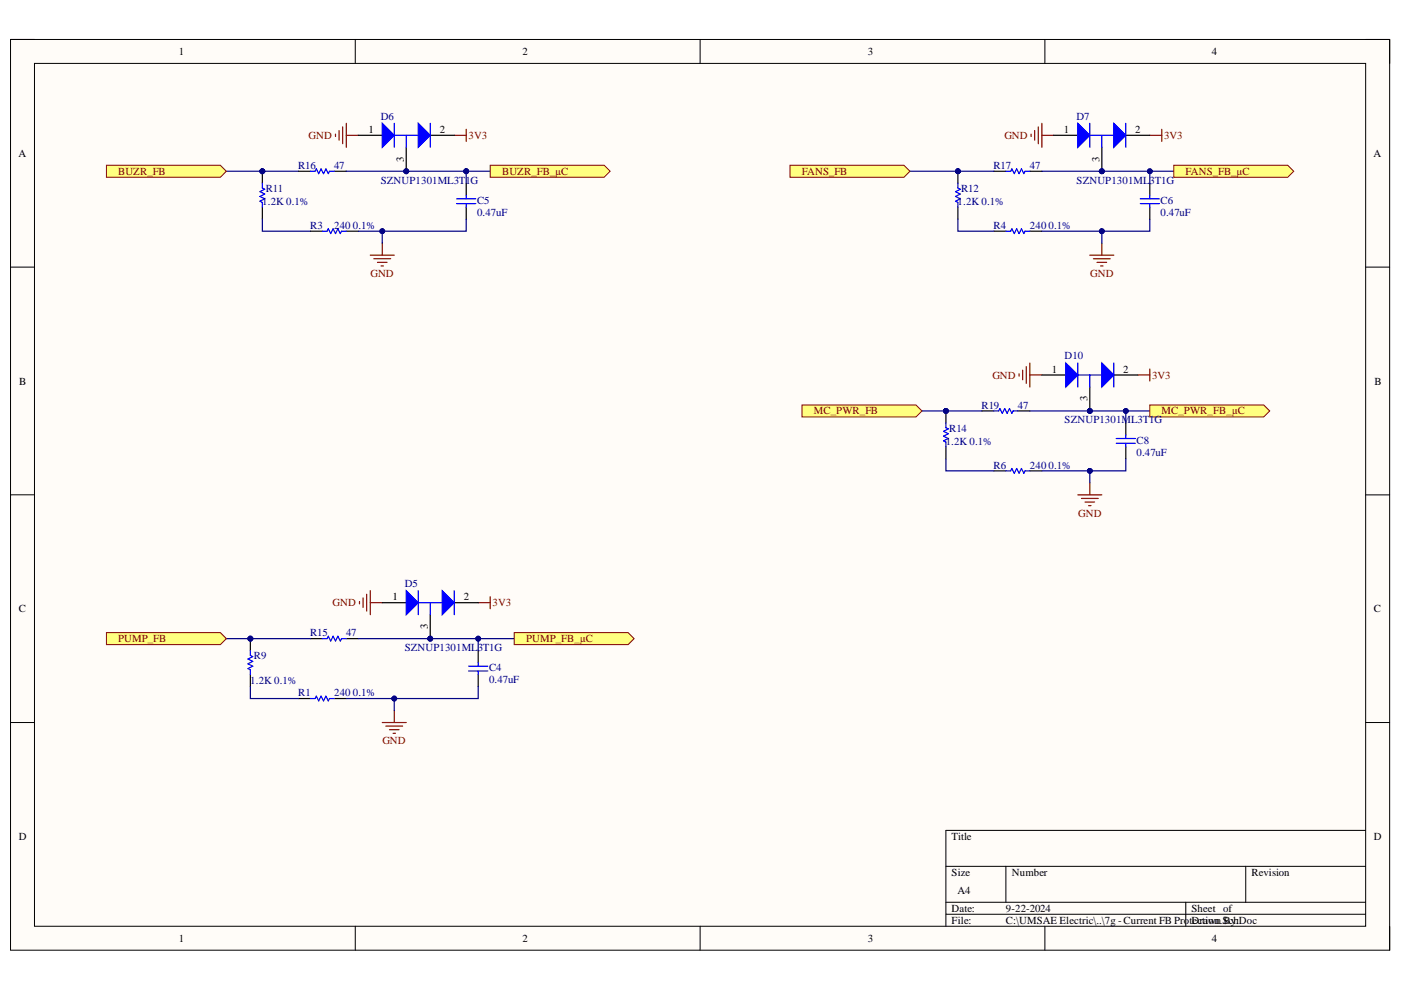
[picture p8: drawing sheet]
<svg xmlns="http://www.w3.org/2000/svg" width="297mm" height="210mm" viewBox="0 0 297 210" stroke-linecap="round" stroke-linejoin="round" font-family="sans-serif">
<defs><g id="words">
<g font-size="2.3">
<text x="37.9" y="11.7">1</text>
<text x="110.8" y="11.7">2</text>
<text x="184" y="11.7">3</text>
<text x="257" y="11.7">4</text>
<text x="78.1" y="28.2">1</text>
<text x="93.3" y="28.2">2</text>
<text x="225.6" y="28.2">1</text>
<text x="240.7" y="28.2">2</text>
<text x="3.9" y="33.3">A</text>
<text x="85.7" y="34.3" transform="rotate(-90 85.7 34.3)">3</text>
<text x="233.1" y="34.3" transform="rotate(-90 233.1 34.3)">3</text>
<text x="291.2" y="33.3">A</text>
<text x="4.1" y="81.5">B</text>
<text x="223" y="79">1</text>
<text x="238.2" y="79">2</text>
<text x="291.4" y="81.5">B</text>
<text x="230.5" y="85" transform="rotate(-90 230.5 85)">3</text>
<text x="4" y="129.8">C</text>
<text x="83.2" y="127.3">1</text>
<text x="98.3" y="127.3">2</text>
<text x="291.3" y="129.8">C</text>
<text x="90.7" y="133.3" transform="rotate(-90 90.7 133.3)">3</text>
<text x="4" y="178.1">D</text>
<text x="201.8" y="178.1">Title</text>
<text x="291.3" y="178.1">D</text>
<text x="201.8" y="185.7">Size</text>
<text x="214.5" y="185.7">Number</text>
<text x="265.3" y="185.7">Revision</text>
<text x="203" y="189.5">A4</text>
<text x="201.8" y="193.3">Date:</text>
<text x="201.8" y="195.9">File:</text>
<text x="213.3" y="193.3">9-22-2024</text>
<text x="213.3" y="195.9">C:\UMSAE Electric\..\7g - Current FB ProtDrawn By:</text>
<text x="252.6" y="193.3">Sheet of</text>
<text x="252.9" y="195.9">ection.SchDoc</text>
<text x="37.9" y="199.7">1</text>
<text x="110.8" y="199.7">2</text>
<text x="184" y="199.7">3</text>
<text x="257" y="199.7">4</text>
</g>
<g font-size="2.3" fill="#800000">
<text x="65.4" y="29.5">GND</text>
<text x="99.4" y="29.5">3V3</text>
<text x="212.9" y="29.5">GND</text>
<text x="246.8" y="29.5">3V3</text>
<text x="25.1" y="37.1">BUZR_FB</text>
<text x="106.5" y="37.1">BUZR_FB_µC</text>
<text x="170" y="37.1">FANS_FB</text>
<text x="251.4" y="37.1">FANS_FB_µC</text>
<text x="78.5" y="58.7">GND</text>
<text x="231.1" y="58.7">GND</text>
<text x="210.4" y="80.3">GND</text>
<text x="244.3" y="80.3">3V3</text>
<text x="172.6" y="87.9">MC_PWR_FB</text>
<text x="246.3" y="87.9">MC_PWR_FB_µC</text>
<text x="228.6" y="109.5">GND</text>
<text x="70.5" y="128.6">GND</text>
<text x="104.4" y="128.6">3V3</text>
<text x="25.1" y="136.2">PUMP_FB</text>
<text x="111.5" y="136.2">PUMP_FB_µC</text>
<text x="81.1" y="157.8">GND</text>
</g>
<g font-size="2.3" fill="#000080">
<text x="80.7" y="25.4">D6</text>
<text x="228.3" y="25.4">D7</text>
<text x="63.2" y="35.9">R16</text>
<text x="70.8" y="35.9">47</text>
<text x="210.7" y="35.9">R17</text>
<text x="218.4" y="35.9">47</text>
<text x="56.4" y="40.7">R11</text>
<text x="80.7" y="38.9">SZNUP1301ML3T1G</text>
<text x="203.8" y="40.7">R12</text>
<text x="228.3" y="38.9">SZNUP1301ML3T1G</text>
<text x="55.6" y="43.5">1.2K 0.1%</text>
<text x="101.1" y="45.8">0.47uF</text>
<text x="101.1" y="43.2">C5</text>
<text x="203" y="43.5">1.2K 0.1%</text>
<text x="246" y="45.8">0.47uF</text>
<text x="246" y="43.2">C6</text>
<text x="65.8" y="48.6">R3</text>
<text x="70.8" y="48.6">240</text>
<text x="74.8" y="48.6">0.1%</text>
<text x="210.7" y="48.6">R4</text>
<text x="218.4" y="48.6">240</text>
<text x="222.3" y="48.6">0.1%</text>
<text x="225.7" y="76.2">D10</text>
<text x="208.1" y="86.6">R19</text>
<text x="215.8" y="86.6">47</text>
<text x="225.7" y="89.7">SZNUP1301ML3T1G</text>
<text x="200.5" y="94.3">1.2K 0.1%</text>
<text x="201.3" y="91.5">R14</text>
<text x="241" y="94.1">C8</text>
<text x="210.7" y="99.4">R6</text>
<text x="218.4" y="99.4">240</text>
<text x="222.3" y="99.4">0.1%</text>
<text x="241" y="96.6">0.47uF</text>
<text x="85.8" y="124.5">D5</text>
<text x="65.8" y="134.9">R15</text>
<text x="73.4" y="134.9">47</text>
<text x="85.8" y="137.9">SZNUP1301ML3T1G</text>
<text x="53.8" y="139.7">R9</text>
<text x="103.7" y="142.3">C4</text>
<text x="53.1" y="145.1">1.2K 0.1%</text>
<text x="63.2" y="147.6">R1</text>
<text x="70.8" y="147.6">240</text>
<text x="74.8" y="147.6">0.1%</text>
<text x="103.7" y="144.8">0.47uF</text>
</g>
</g></defs>
<path d="M2.2 8.4h292.4v193.1h-292.4z" fill-rule="evenodd" fill="#fffcf8"/>
<path d="M2.2 8.4h292.4v193.1h-292.4z" fill="none" stroke="#000" stroke-width=".21"/>
<path d="M7.3 13.4h282.2v183h-282.2z" fill-rule="evenodd" fill="#fffcf8"/>
<g fill="none" stroke="#000" stroke-width=".21">
<path d="M2.2 8.4h5.1M7.3 13.4h282.2v183h-282.2zM75.3 8.4v5M148.4 8.4v5M221.5 8.4v5M289.5 8.4h5.1v5M2.2 56.6h5.1M289.5 56.6h5.1M2.2 104.9h5.1M289.5 104.9h5.1M2.2 153.2h5.1M289.5 153.2h5.1"/>
<path d="M289.5 176.1h-88.9v20.3M75.3 196.4v5.1M148.4 196.4v5.1M200.6 183.7h88.9M200.6 191.3h88.9M200.6 193.8h88.9M213.3 183.7v7.6M221.5 196.4v5.1M251.4 191.3v5.1M264.1 183.7v7.6M294.6 196.4v5.1"/>
</g>
<path d="M81 153.2h5.1M81.8 154h3.6M82.6 154.7h2M83.3 155.5h.5M83.6 150.7v2.5" fill="none" stroke="#800000" stroke-width=".25"/>
<circle cx="53.1" cy="135.4" r=".51" fill="#000080"/>
<circle cx="53.1" cy="135.4" r=".51" fill="none" stroke="#000080" stroke-width=".21"/>
<path d="M53.1 135.4v2.5" fill="none" stroke="#000" stroke-width=".25"/>
<circle cx="53.1" cy="135.4" r=".51" fill="#000080"/>
<circle cx="53.1" cy="135.4" r=".51" fill="none" stroke="#000080" stroke-width=".21"/>
<path d="M65.8 135.4h2.5M73.4 135.4h2.6M101.4 137.9v2.6M53.1 143v2.6M63.2 148.1h2.6M70.9 148.1h2.5M101.4 143v2.6" fill="none" stroke="#000" stroke-width=".25"/>
<path d="M53.1 137.9v1.1l.5 .2-1 .5 1 .5-1 .5 1 .5-1 .6 .5 .2v1M68.3 135.4h1.1l.2-.5 .5 1 .5-1 .5 1 .5-1 .5 1 .3-.5h1M65.8 148.1h1l.3-.5 .5 1 .5-1 .5 1 .5-1 .5 1 .3-.5h1M99.4 141.2h4M99.4 142.3h4M101.4 140.5v.7M101.4 142.3v.7" fill="none" stroke="#00f" stroke-width=".25"/>
<path d="M78.5 54.1h5.1M79.3 54.9h3.5M80 55.6h2.1M80.8 56.4h.5M81 51.6v2.5" fill="none" stroke="#800000" stroke-width=".25"/>
<circle cx="98.8" cy="36.3" r=".51" fill="#000080"/>
<circle cx="98.8" cy="36.3" r=".51" fill="none" stroke="#000080" stroke-width=".21"/>
<circle cx="55.6" cy="36.3" r=".51" fill="#000080"/>
<circle cx="55.6" cy="36.3" r=".51" fill="none" stroke="#000080" stroke-width=".21"/>
<path d="M55.6 36.3v2.6" fill="none" stroke="#000" stroke-width=".25"/>
<circle cx="55.6" cy="36.3" r=".51" fill="#000080"/>
<circle cx="55.6" cy="36.3" r=".51" fill="none" stroke="#000080" stroke-width=".21"/>
<path d="M63.2 36.3h2.6M70.9 36.3h2.5M98.8 38.9v2.5M55.6 43.9v2.6M65.8 49h2.5M73.4 49h2.6M98.8 43.9v2.6" fill="none" stroke="#000" stroke-width=".25"/>
<path d="M55.6 38.9v1l.5 .2-1 .5 1 .5-1 .5 1 .6-1 .5 .5 .2v1M65.8 36.3h1l.3-.5 .5 1 .5-1 .5 1 .5-1 .5 1 .3-.5h1M68.3 49h1.1l.2-.5 .5 1 .5-1 .5 1 .5-1 .5 1 .3-.5h1M96.8 42.2h4.1M96.8 43.2h4.1M98.8 41.4v.8M98.8 43.2v.7" fill="none" stroke="#00f" stroke-width=".25"/>
<path d="M231.1 54.1h5.1M231.8 54.9h3.6M232.6 55.6h2M233.3 56.4h.6M233.6 51.6v2.5" fill="none" stroke="#800000" stroke-width=".25"/>
<circle cx="203.1" cy="36.3" r=".51" fill="#000080"/>
<circle cx="203.1" cy="36.3" r=".51" fill="none" stroke="#000080" stroke-width=".21"/>
<path d="M203.1 36.3v2.6" fill="none" stroke="#000" stroke-width=".25"/>
<circle cx="203.1" cy="36.3" r=".51" fill="#000080"/>
<circle cx="203.1" cy="36.3" r=".51" fill="none" stroke="#000080" stroke-width=".21"/>
<path d="M210.7 36.3h2.6M218.3 36.3h2.6M243.8 38.9v2.5M203.1 43.9v2.6M210.7 49h2.6M218.3 49h2.6M243.8 43.9v2.6" fill="none" stroke="#000" stroke-width=".25"/>
<path d="M203.1 38.9v1l.5 .2-1 .5 1 .5-1 .5 1 .6-1 .5 .5 .2v1M213.3 36.3h1l.2-.5 .5 1 .6-1 .5 1 .5-1 .5 1 .2-.5h1M213.3 49h1l.2-.5 .5 1 .6-1 .5 1 .5-1 .5 1 .2-.5h1M241.7 42.2h4.1M241.7 43.2h4.1M243.8 41.4v.8M243.8 43.2v.7" fill="none" stroke="#00f" stroke-width=".25"/>
<path d="M228.5 104.9h5.1M229.3 105.7h3.5M230 106.4h2.1M230.8 107.2h.5M231.1 102.4v2.5" fill="none" stroke="#800000" stroke-width=".25"/>
<circle cx="200.6" cy="87.1" r=".51" fill="#000080"/>
<circle cx="200.6" cy="87.1" r=".51" fill="none" stroke="#000080" stroke-width=".21"/>
<path d="M200.6 87.1v2.6" fill="none" stroke="#000" stroke-width=".25"/>
<circle cx="200.6" cy="87.1" r=".51" fill="#000080"/>
<circle cx="200.6" cy="87.1" r=".51" fill="none" stroke="#000080" stroke-width=".21"/>
<path d="M200.6 94.8v2.5M208.2 87.1h2.5M210.7 99.8h2.6M215.8 87.1h2.5M218.3 99.8h2.6M238.7 89.7v2.5M238.7 94.8v2.5" fill="none" stroke="#000" stroke-width=".25"/>
<path d="M200.6 89.7v1l.5 .2-1.1 .6 1.1 .5-1.1 .5 1.1 .5-1.1 .5 .6 .2v1.1M210.7 87.1h1l.3-.5 .5 1 .5-1 .5 1 .5-1 .5 1 .3-.5h1M213.3 99.8h1l.2-.5 .5 1 .6-1 .5 1 .5-1 .5 1 .2-.5h1M236.7 93h4M236.7 94h4M238.7 92.2v.8M238.7 94v.8" fill="none" stroke="#00f" stroke-width=".25"/>
<path d="M48 135.4h17.8" fill="none" stroke="#000080" stroke-width=".25"/>
<circle cx="53.1" cy="135.4" r=".51" fill="#000080"/>
<circle cx="53.1" cy="135.4" r=".51" fill="none" stroke="#000080" stroke-width=".21"/>
<path d="M48 36.3h15.2M53.1 145.6v2.5h10.1" fill="none" stroke="#000080" stroke-width=".25"/>
<circle cx="55.6" cy="36.3" r=".51" fill="#000080"/>
<circle cx="55.6" cy="36.3" r=".51" fill="none" stroke="#000080" stroke-width=".21"/>
<path d="M55.6 46.5v2.5h10.2M81 49v2.6" fill="none" stroke="#000080" stroke-width=".25"/>
<circle cx="81" cy="49" r=".51" fill="#000080"/>
<circle cx="81" cy="49" r=".51" fill="none" stroke="#000080" stroke-width=".21"/>
<path d="M83.6 148.1v2.6" fill="none" stroke="#000080" stroke-width=".25"/>
<circle cx="83.6" cy="148.1" r=".51" fill="#000080"/>
<circle cx="83.6" cy="148.1" r=".51" fill="none" stroke="#000080" stroke-width=".21"/>
<path d="M101.4 135.4v2.5" fill="none" stroke="#000080" stroke-width=".25"/>
<circle cx="101.4" cy="135.4" r=".51" fill="#000080"/>
<circle cx="101.4" cy="135.4" r=".51" fill="none" stroke="#000080" stroke-width=".21"/>
<path d="M192.9 36.3h17.8" fill="none" stroke="#000080" stroke-width=".25"/>
<circle cx="203.1" cy="36.3" r=".51" fill="#000080"/>
<circle cx="203.1" cy="36.3" r=".51" fill="none" stroke="#000080" stroke-width=".21"/>
<path d="M203.1 46.5v2.5h7.6M195.5 87.1h12.7" fill="none" stroke="#000080" stroke-width=".25"/>
<circle cx="200.6" cy="87.1" r=".51" fill="#000080"/>
<circle cx="200.6" cy="87.1" r=".51" fill="none" stroke="#000080" stroke-width=".21"/>
<path d="M233.6 49v2.6M200.6 97.3v2.5h10.1" fill="none" stroke="#000080" stroke-width=".25"/>
<circle cx="233.6" cy="49" r=".51" fill="#000080"/>
<circle cx="233.6" cy="49" r=".51" fill="none" stroke="#000080" stroke-width=".21"/>
<path d="M231.1 99.8v2.6" fill="none" stroke="#000080" stroke-width=".25"/>
<circle cx="231.1" cy="99.8" r=".51" fill="#000080"/>
<circle cx="231.1" cy="99.8" r=".51" fill="none" stroke="#000080" stroke-width=".21"/>
<path d="M98.8 36.3v2.6" fill="none" stroke="#000080" stroke-width=".25"/>
<circle cx="98.8" cy="36.3" r=".51" fill="#000080"/>
<circle cx="98.8" cy="36.3" r=".51" fill="none" stroke="#000080" stroke-width=".21"/>
<path d="M238.7 87.1v2.6" fill="none" stroke="#000080" stroke-width=".25"/>
<circle cx="238.7" cy="87.1" r=".51" fill="#000080"/>
<circle cx="238.7" cy="87.1" r=".51" fill="none" stroke="#000080" stroke-width=".21"/>
<path d="M243.8 36.3v2.6" fill="none" stroke="#000080" stroke-width=".25"/>
<circle cx="243.8" cy="36.3" r=".51" fill="#000080"/>
<circle cx="243.8" cy="36.3" r=".51" fill="none" stroke="#000080" stroke-width=".21"/>
<path d="M101.4 145.6v2.5h-28" fill="none" stroke="#000080" stroke-width=".25"/>
<circle cx="83.6" cy="148.1" r=".51" fill="#000080"/>
<circle cx="83.6" cy="148.1" r=".51" fill="none" stroke="#000080" stroke-width=".21"/>
<path d="M76 135.4h33" fill="none" stroke="#000080" stroke-width=".25"/>
<circle cx="91.2" cy="135.4" r=".51" fill="#000080"/>
<circle cx="91.2" cy="135.4" r=".51" fill="none" stroke="#000080" stroke-width=".21"/>
<circle cx="101.4" cy="135.4" r=".51" fill="#000080"/>
<circle cx="101.4" cy="135.4" r=".51" fill="none" stroke="#000080" stroke-width=".21"/>
<path d="M218.3 87.1h25.5" fill="none" stroke="#000080" stroke-width=".25"/>
<circle cx="231.1" cy="87.1" r=".51" fill="#000080"/>
<circle cx="231.1" cy="87.1" r=".51" fill="none" stroke="#000080" stroke-width=".21"/>
<circle cx="238.7" cy="87.1" r=".51" fill="#000080"/>
<circle cx="238.7" cy="87.1" r=".51" fill="none" stroke="#000080" stroke-width=".21"/>
<path d="M238.7 97.3v2.5h-17.8" fill="none" stroke="#000080" stroke-width=".25"/>
<circle cx="231.1" cy="99.8" r=".51" fill="#000080"/>
<circle cx="231.1" cy="99.8" r=".51" fill="none" stroke="#000080" stroke-width=".21"/>
<path d="M243.8 46.5v2.5h-22.9" fill="none" stroke="#000080" stroke-width=".25"/>
<circle cx="233.6" cy="49" r=".51" fill="#000080"/>
<circle cx="233.6" cy="49" r=".51" fill="none" stroke="#000080" stroke-width=".21"/>
<path d="M220.9 36.3h28" fill="none" stroke="#000080" stroke-width=".25"/>
<circle cx="233.6" cy="36.3" r=".51" fill="#000080"/>
<circle cx="233.6" cy="36.3" r=".51" fill="none" stroke="#000080" stroke-width=".21"/>
<circle cx="243.8" cy="36.3" r=".51" fill="#000080"/>
<circle cx="243.8" cy="36.3" r=".51" fill="none" stroke="#000080" stroke-width=".21"/>
<path d="M73.4 36.3h30.5" fill="none" stroke="#000080" stroke-width=".25"/>
<circle cx="86.1" cy="36.3" r=".51" fill="#000080"/>
<circle cx="86.1" cy="36.3" r=".51" fill="none" stroke="#000080" stroke-width=".21"/>
<circle cx="98.8" cy="36.3" r=".51" fill="#000080"/>
<circle cx="98.8" cy="36.3" r=".51" fill="none" stroke="#000080" stroke-width=".21"/>
<path d="M98.8 46.5v2.5h-22.8" fill="none" stroke="#000080" stroke-width=".25"/>
<circle cx="81" cy="49" r=".51" fill="#000080"/>
<circle cx="81" cy="49" r=".51" fill="none" stroke="#000080" stroke-width=".21"/>
<path d="M22.6 35h24.1l1.3 1.3-1.3 1.3h-24.1z" fill-rule="evenodd" fill="#ffff80"/>
<path d="M22.6 35h24.1l1.3 1.3-1.3 1.3h-24.1z" fill="none" stroke="#800000" stroke-width=".21"/>
<path d="M22.6 134.1h24.1l1.3 1.3-1.3 1.3h-24.1z" fill-rule="evenodd" fill="#ffff80"/>
<path d="M22.6 134.1h24.1l1.3 1.3-1.3 1.3h-24.1z" fill="none" stroke="#800000" stroke-width=".21"/>
<path d="M167.5 35h24.2l1.2 1.3-1.2 1.3h-24.2z" fill-rule="evenodd" fill="#ffff80"/>
<path d="M167.5 35h24.2l1.2 1.3-1.2 1.3h-24.2z" fill="none" stroke="#800000" stroke-width=".21"/>
<path d="M170 85.9h24.2l1.3 1.2-1.3 1.3h-24.2z" fill-rule="evenodd" fill="#ffff80"/>
<path d="M170 85.9h24.2l1.3 1.2-1.3 1.3h-24.2z" fill="none" stroke="#800000" stroke-width=".21"/>
<path d="M103.9 35h24.2l1.3 1.3-1.3 1.3h-24.2z" fill-rule="evenodd" fill="#ffff80"/>
<path d="M103.9 35h24.2l1.3 1.3-1.3 1.3h-24.2z" fill="none" stroke="#800000" stroke-width=".21"/>
<path d="M109 134.1h24.2l1.2 1.3-1.2 1.3h-24.2z" fill-rule="evenodd" fill="#ffff80"/>
<path d="M109 134.1h24.2l1.2 1.3-1.2 1.3h-24.2z" fill="none" stroke="#800000" stroke-width=".21"/>
<path d="M248.9 35h24.1l1.3 1.3-1.3 1.3h-24.1z" fill-rule="evenodd" fill="#ffff80"/>
<path d="M248.9 35h24.1l1.3 1.3-1.3 1.3h-24.1z" fill="none" stroke="#800000" stroke-width=".21"/>
<path d="M243.8 85.9h24.1l1.3 1.2-1.3 1.3h-24.1z" fill-rule="evenodd" fill="#ffff80"/>
<path d="M243.8 85.9h24.1l1.3 1.2-1.3 1.3h-24.1z" fill="none" stroke="#800000" stroke-width=".21"/>
<g fill="none" stroke="#800000" stroke-width=".25">
<path d="M71.1 28.4v.5M71.9 27.7v2M72.7 26.9v3.6M73.4 26.2v5M73.4 28.7h2.6M96.3 28.7h2.5M98.8 27.4v2.6M218.6 28.4v.5M219.4 27.7v2M220.1 26.9v3.6M220.9 28.7h2.5M220.9 26.2v5"/>
<path d="M243.8 28.7h2.5M246.3 27.4v2.6M216.1 79.3v.5M216.8 78.5v2M217.6 77.7v3.6M218.3 77v5.1M218.3 79.5h2.6M241.2 79.5h2.6M243.8 78.2v2.6M76.2 127.5v.5M77 126.8v2M77.7 126v3.6"/>
<path d="M78.5 125.2v5.1M78.5 127.8h2.5M101.4 127.8h2.5M103.9 126.5v2.6"/>
</g>
<circle cx="86.1" cy="36.3" r=".51" fill="#000080"/>
<circle cx="86.1" cy="36.3" r=".51" fill="none" stroke="#000080" stroke-width=".21"/>
<path d="M76 28.7h5M86.1 31.2v5.1M91.2 28.7h5.1" fill="none" stroke="#000" stroke-width=".25"/>
<circle cx="86.1" cy="36.3" r=".51" fill="#000080"/>
<circle cx="86.1" cy="36.3" r=".51" fill="none" stroke="#000080" stroke-width=".21"/>
<path d="M88.7 26.2l2.5 2.5-2.5 2.5z" fill="#00f"/>
<path d="M88.7 26.2l2.5 2.5-2.5 2.5z" fill="none" stroke="#00f" stroke-width=".25"/>
<path d="M81 26.2l2.6 2.5-2.6 2.5z" fill="#00f"/>
<path d="M81 26.2l2.6 2.5-2.6 2.5zM83.6 26.2v5M83.6 28.7h5.1M86.1 28.7v2.5M91.2 26.2v5" fill="none" stroke="#00f" stroke-width=".25"/>
<circle cx="91.2" cy="135.4" r=".51" fill="#000080"/>
<circle cx="91.2" cy="135.4" r=".51" fill="none" stroke="#000080" stroke-width=".21"/>
<path d="M81 127.8h5.1M91.2 130.3v5.1M96.3 127.8h5.1" fill="none" stroke="#000" stroke-width=".25"/>
<circle cx="91.2" cy="135.4" r=".51" fill="#000080"/>
<circle cx="91.2" cy="135.4" r=".51" fill="none" stroke="#000080" stroke-width=".21"/>
<path d="M93.8 125.2l2.5 2.6-2.5 2.5z" fill="#00f"/>
<path d="M93.8 125.2l2.5 2.6-2.5 2.5z" fill="none" stroke="#00f" stroke-width=".25"/>
<path d="M86.1 125.2l2.6 2.6-2.6 2.5z" fill="#00f"/>
<path d="M86.1 125.2l2.6 2.6-2.6 2.5zM88.7 125.2v5.1M88.7 127.8h5.1M91.2 127.8v2.5M96.3 125.2v5.1" fill="none" stroke="#00f" stroke-width=".25"/>
<circle cx="233.6" cy="36.3" r=".51" fill="#000080"/>
<circle cx="233.6" cy="36.3" r=".51" fill="none" stroke="#000080" stroke-width=".21"/>
<path d="M223.4 28.7h5.1M233.6 31.2v5.1M238.7 28.7h5.1" fill="none" stroke="#000" stroke-width=".25"/>
<circle cx="233.6" cy="36.3" r=".51" fill="#000080"/>
<circle cx="233.6" cy="36.3" r=".51" fill="none" stroke="#000080" stroke-width=".21"/>
<path d="M236.2 26.2l2.5 2.5-2.5 2.5z" fill="#00f"/>
<path d="M236.2 26.2l2.5 2.5-2.5 2.5z" fill="none" stroke="#00f" stroke-width=".25"/>
<path d="M228.5 26.2l2.6 2.5-2.6 2.5z" fill="#00f"/>
<path d="M228.5 26.2l2.6 2.5-2.6 2.5zM231.1 26.2v5M231.1 28.7h5.1M233.6 28.7v2.5M238.7 26.2v5" fill="none" stroke="#00f" stroke-width=".25"/>
<circle cx="231.1" cy="87.1" r=".51" fill="#000080"/>
<circle cx="231.1" cy="87.1" r=".51" fill="none" stroke="#000080" stroke-width=".21"/>
<path d="M220.9 79.5h5.1M236.2 79.5h5M231.1 82.1v5" fill="none" stroke="#000" stroke-width=".25"/>
<circle cx="231.1" cy="87.1" r=".51" fill="#000080"/>
<circle cx="231.1" cy="87.1" r=".51" fill="none" stroke="#000080" stroke-width=".21"/>
<path d="M233.6 77l2.6 2.5-2.6 2.6z" fill="#00f"/>
<path d="M233.6 77l2.6 2.5-2.6 2.6z" fill="none" stroke="#00f" stroke-width=".25"/>
<path d="M226 77l2.5 2.5-2.5 2.6z" fill="#00f"/>
<path d="M226 77l2.5 2.5-2.5 2.6zM228.5 77v5.1M228.5 79.5h5.1M231.1 79.5v2.6M236.2 77v5.1" fill="none" stroke="#00f" stroke-width=".25"/>
<use href="#words"/>
</svg>
